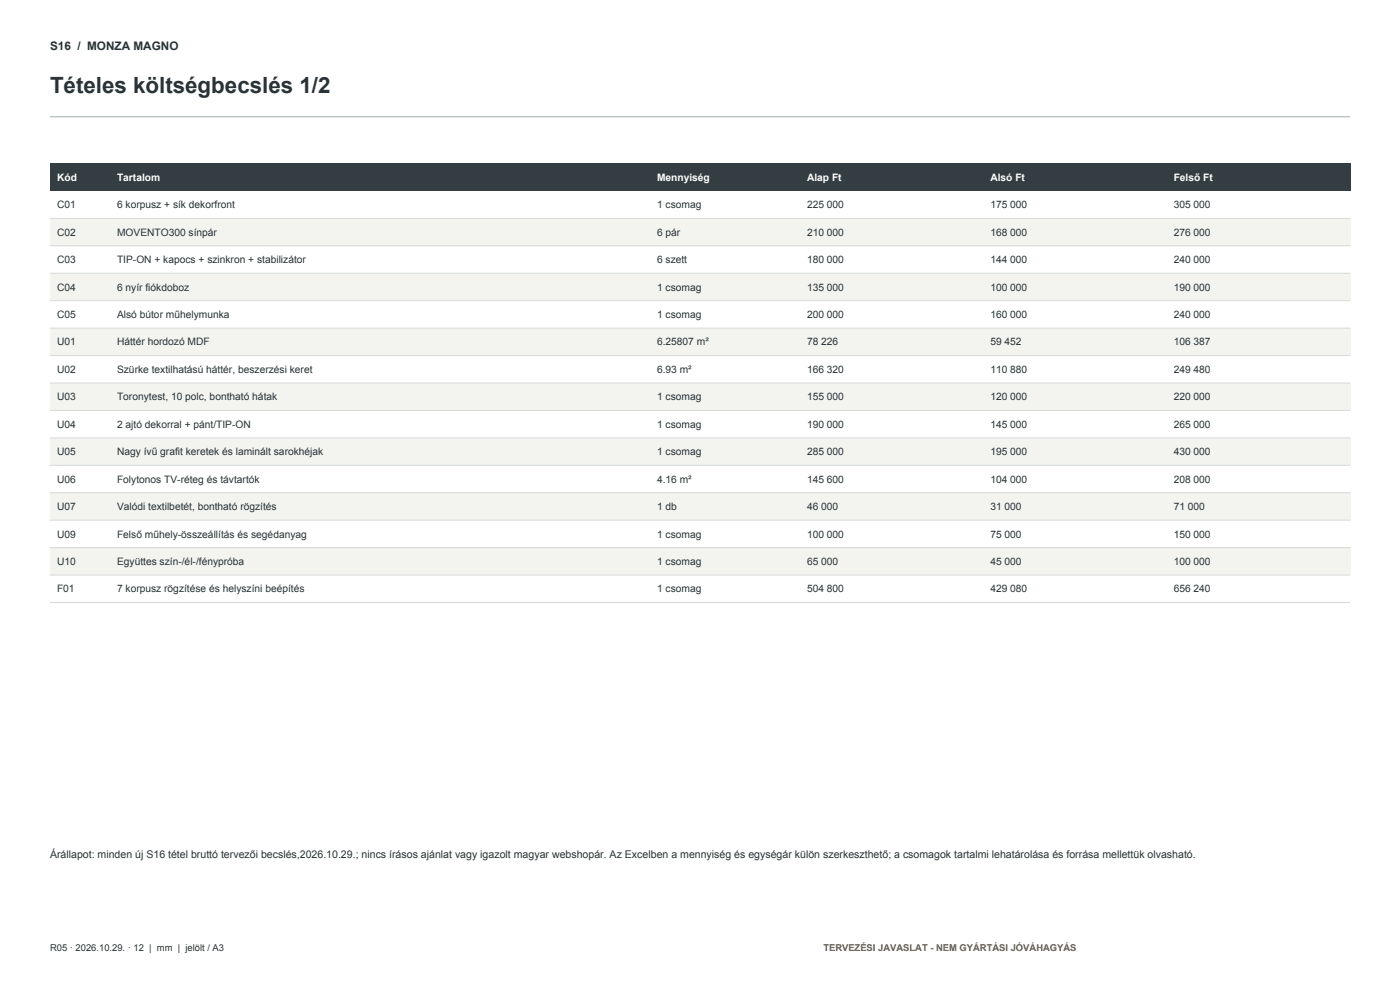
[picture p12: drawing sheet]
<svg xmlns="http://www.w3.org/2000/svg" width="420mm" height="297mm" viewBox="0 0 420 297" stroke-linecap="round" stroke-linejoin="round" font-family="sans-serif">
<defs><g id="words">
<text font-size="6.7" fill="#283236" x="15" y="28">Tételes költségbecslés 1/2</text>
<text font-size="3.5" fill="#283236" x="15" y="15">S16 / MONZA MAGNO</text>
<text font-size="3.2" fill="#283236" x="15" y="257">Árállapot: minden új S16 tétel bruttó tervezői becslés,2026.10.29.; nincs írásos ajánlat vagy igazolt magyar webshopár. Az Excelben a mennyiség és egységár külön szerkeszthető; a csomagok tartalmi lehatárolása és forrása mellettük olvasható.</text>
<g font-size="3.1" fill="#fff">
<text x="17.1" y="54.2">Kód</text>
<text x="35.1" y="54.2">Tartalom</text>
<text x="197.1" y="54.2">Mennyiség</text>
<text x="242.1" y="54.2">Alap Ft</text>
<text x="297.1" y="54.2">Alsó Ft</text>
<text x="352.1" y="54.2">Felső Ft</text>
</g>
<g font-size="3.1" fill="#283236">
<text x="17.1" y="62.4">C01</text>
<text x="35.1" y="62.4">6 korpusz + sík dekorfront</text>
<text x="197.1" y="62.4">1 csomag</text>
<text x="242.1" y="62.4">225 000</text>
<text x="297.1" y="62.4">175 000</text>
<text x="352.1" y="62.4">305 000</text>
<text x="17.1" y="70.6">C02</text>
<text x="35.1" y="70.6">MOVENTO300 sínpár</text>
<text x="197.1" y="70.6">6 pár</text>
<text x="242.1" y="70.6">210 000</text>
<text x="297.1" y="70.6">168 000</text>
<text x="352.1" y="70.6">276 000</text>
<text x="17.1" y="78.9">C03</text>
<text x="35.1" y="78.9">TIP-ON + kapocs + szinkron + stabilizátor</text>
<text x="197.1" y="78.9">6 szett</text>
<text x="242.1" y="78.9">180 000</text>
<text x="297.1" y="78.9">144 000</text>
<text x="352.1" y="78.9">240 000</text>
<text x="17.1" y="87.1">C04</text>
<text x="35.1" y="87.1">6 nyír fiókdoboz</text>
<text x="197.1" y="87.1">1 csomag</text>
<text x="242.1" y="87.1">135 000</text>
<text x="297.1" y="87.1">100 000</text>
<text x="352.1" y="87.1">190 000</text>
<text x="17.1" y="95.3">C05</text>
<text x="35.1" y="95.3">Alsó bútor műhelymunka</text>
<text x="197.1" y="95.3">1 csomag</text>
<text x="242.1" y="95.3">200 000</text>
<text x="297.1" y="95.3">160 000</text>
<text x="352.1" y="95.3">240 000</text>
<text x="17.1" y="103.5">U01</text>
<text x="35.1" y="103.5">Háttér hordozó MDF</text>
<text x="197.1" y="103.5">6.25807 m²</text>
<text x="242.1" y="103.5">78 226</text>
<text x="297.1" y="103.5">59 452</text>
<text x="352.1" y="103.5">106 387</text>
<text x="17.1" y="111.7">U02</text>
<text x="35.1" y="111.7">Szürke textilhatású háttér, beszerzési keret</text>
<text x="197.1" y="111.7">6.93 m²</text>
<text x="242.1" y="111.7">166 320</text>
<text x="297.1" y="111.7">110 880</text>
<text x="352.1" y="111.7">249 480</text>
<text x="17.1" y="120">U03</text>
<text x="35.1" y="120">Toronytest, 10 polc, bontható hátak</text>
<text x="197.1" y="120">1 csomag</text>
<text x="242.1" y="120">155 000</text>
<text x="297.1" y="120">120 000</text>
<text x="352.1" y="120">220 000</text>
<text x="17.1" y="128.2">U04</text>
<text x="35.1" y="128.2">2 ajtó dekorral + pánt/TIP-ON</text>
<text x="197.1" y="128.2">1 csomag</text>
<text x="242.1" y="128.2">190 000</text>
<text x="297.1" y="128.2">145 000</text>
<text x="352.1" y="128.2">265 000</text>
<text x="17.1" y="136.4">U05</text>
<text x="35.1" y="136.4">Nagy ívű grafit keretek és laminált sarokhéjak</text>
<text x="197.1" y="136.4">1 csomag</text>
<text x="242.1" y="136.4">285 000</text>
<text x="297.1" y="136.4">195 000</text>
<text x="352.1" y="136.4">430 000</text>
<text x="17.1" y="144.6">U06</text>
<text x="35.1" y="144.6">Folytonos TV-réteg és távtartók</text>
<text x="197.1" y="144.6">4.16 m²</text>
<text x="242.1" y="144.6">145 600</text>
<text x="297.1" y="144.6">104 000</text>
<text x="352.1" y="144.6">208 000</text>
<text x="17.1" y="152.9">U07</text>
<text x="35.1" y="152.9">Valódi textilbetét, bontható rögzítés</text>
<text x="197.1" y="152.9">1 db</text>
<text x="242.1" y="152.9">46 000</text>
<text x="297.1" y="152.9">31 000</text>
<text x="352.1" y="152.9">71 000</text>
<text x="17.1" y="161.1">U09</text>
<text x="35.1" y="161.1">Felső műhely-összeállítás és segédanyag</text>
<text x="197.1" y="161.1">1 csomag</text>
<text x="242.1" y="161.1">100 000</text>
<text x="297.1" y="161.1">75 000</text>
<text x="352.1" y="161.1">150 000</text>
<text x="17.1" y="169.3">U10</text>
<text x="35.1" y="169.3">Együttes szín-/él-/fénypróba</text>
<text x="197.1" y="169.3">1 csomag</text>
<text x="242.1" y="169.3">65 000</text>
<text x="297.1" y="169.3">45 000</text>
<text x="352.1" y="169.3">100 000</text>
<text x="17.1" y="177.5">F01</text>
<text x="35.1" y="177.5">7 korpusz rögzítése és helyszíni beépítés</text>
<text x="197.1" y="177.5">1 csomag</text>
<text x="242.1" y="177.5">504 800</text>
<text x="297.1" y="177.5">429 080</text>
<text x="352.1" y="177.5">656 240</text>
</g>
<text font-size="2.8" fill="#283236" x="15" y="285">R05 · 2026.10.29. · 12 | mm | jelölt / A3</text>
<text font-size="2.8" fill="#9b591f" x="247" y="285">TERVEZÉSI JAVASLAT - NEM GYÁRTÁSI JÓVÁHAGYÁS</text>
</g></defs>
<path d="M15 35h390" fill="none" stroke="#a3adad" stroke-width=".3"/>
<path d="M15 49h390v8.2h-390z" fill-rule="evenodd" fill="#343d41"/>
<path d="M15 57.2h390v8.2h-390z" fill-rule="evenodd" fill="#fff"/>
<path d="M15 65.4h390v8.3h-390z" fill-rule="evenodd" fill="#f3f4f0"/>
<path d="M15 73.7h390v8.2h-390z" fill-rule="evenodd" fill="#fff"/>
<path d="M15 81.9h390v8.2h-390z" fill-rule="evenodd" fill="#f3f4f0"/>
<path d="M15 90.1h390v8.2h-390z" fill-rule="evenodd" fill="#fff"/>
<path d="M15 98.3h390v8.3h-390z" fill-rule="evenodd" fill="#f3f4f0"/>
<path d="M15 106.6h390v8.2h-390z" fill-rule="evenodd" fill="#fff"/>
<path d="M15 114.8h390v8.2h-390z" fill-rule="evenodd" fill="#f3f4f0"/>
<path d="M15 123h390v8.2h-390z" fill-rule="evenodd" fill="#fff"/>
<path d="M15 131.2h390v8.3h-390z" fill-rule="evenodd" fill="#f3f4f0"/>
<path d="M15 139.5h390v8.2h-390z" fill-rule="evenodd" fill="#fff"/>
<path d="M15 147.7h390v8.2h-390z" fill-rule="evenodd" fill="#f3f4f0"/>
<path d="M15 155.9h390v8.2h-390z" fill-rule="evenodd" fill="#fff"/>
<path d="M15 164.1h390v8.2h-390z" fill-rule="evenodd" fill="#f3f4f0"/>
<path d="M15 172.3h390v8.3h-390z" fill-rule="evenodd" fill="#fff"/>
<g fill="none" stroke="#d5dad8" stroke-width=".3">
<path d="M15 65.4h390M15 73.7h390M15 81.9h390M15 90.1h390M15 98.3h390M15 106.6h390M15 114.8h390M15 123h390M15 131.2h390M15 139.5h390M15 147.7h390M15 155.9h390"/>
<path d="M15 164.1h390M15 172.3h390M15 180.6h390"/>
</g>
<use href="#words"/>
</svg>
